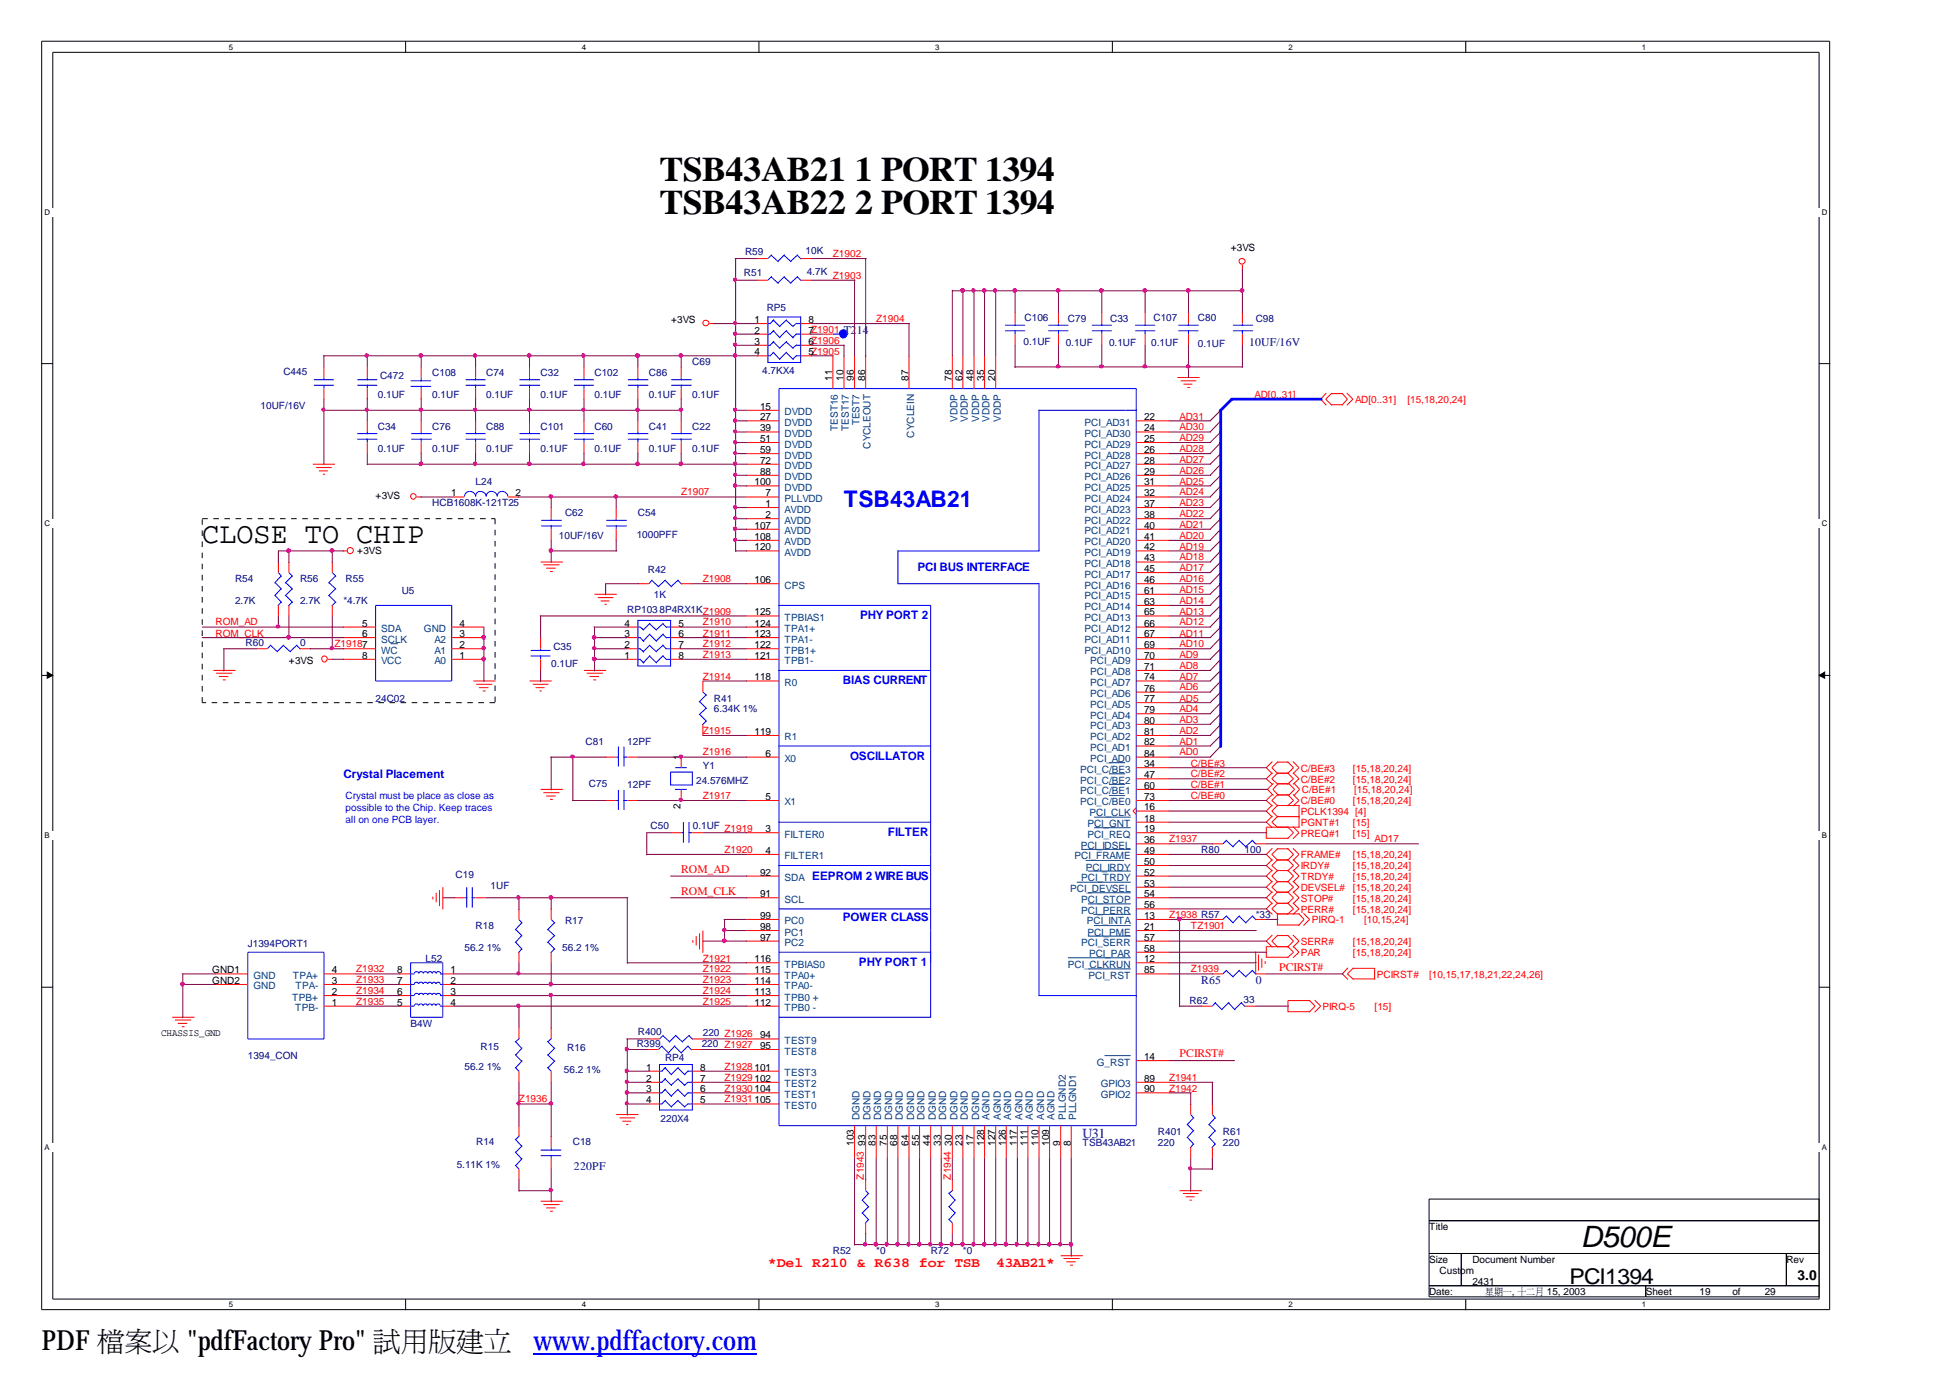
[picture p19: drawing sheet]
<svg xmlns="http://www.w3.org/2000/svg" width="297mm" height="210mm" viewBox="0 0 297 210" stroke-linecap="round" stroke-linejoin="round" font-family="sans-serif">
<defs><g id="words">
<g font-size="5.2">
<text x="100.5" y="27.6">TSB43AB21 1 PORT 1394</text>
<text x="100.5" y="32.6">TSB43AB22 2 PORT 1394</text>
</g>
<g font-size="4.5">
<text x="30.8" y="82.6">CLOSE TO CHIP</text>
<text x="240.9" y="190">D500E</text>
</g>
<g font-size="4.2">
<text x="6.3" y="205.7">PDF檔</text>
<text x="19" y="205.7">案FactoryPro&quot; 試立</text>
<text x="23.2" y="205.7">以</text>
<text x="28.5" y="205.7">&quot;pdf</text>
<text x="61" y="205.7">用</text>
<text x="65.3" y="205.7">版www.pdffactory.com</text>
<text x="69.5" y="205.7">建</text>
</g>
<text font-size="3.5" fill="#00f" x="128.6" y="77.2">TSB43AB21</text>
<text font-size="3.3" x="239.2" y="195.5">PCI1394</text>
<text font-size="2.1" fill="#000080" x="164.9" y="173.4">U31</text>
<g font-size="2.1" fill="#f00">
<text x="117" y="193.1">*Del R210 &amp; R638 for TSB</text>
<text x="151.8" y="193.1">43AB21*</text>
</g>
<text font-size="2.1" x="273.9" y="194.9">3.0</text>
<g font-size="1.8" fill="#000080">
<text x="128.6" y="50.8">T214</text>
<text x="190.3" y="52.8">10UF/16V</text>
<text x="183" y="149.9">R65</text>
<text x="191.3" y="149.9">0</text>
<text x="87.5" y="178.2">220PF</text>
</g>
<g font-size="1.8" fill="#00f">
<text x="139.8" y="87.1">PCI BUS INTERFACE</text>
<text x="131.1" y="94.2">PHY PORT 2</text>
<text x="128.4" y="104.2">BIAS CURRENT</text>
<text x="52.3" y="118.5">Crystal Placement</text>
<text x="129.5" y="115.8">OSCILLATOR</text>
<text x="135.3" y="127.3">FILTER</text>
<text x="123.8" y="134">EEPROM 2 WIRE BUS</text>
<text x="128.4" y="140.3">POWER CLASS</text>
<text x="130.9" y="147.1">PHY PORT 1</text>
</g>
<g font-size="1.8" fill="#f00">
<text x="103.8" y="136.3">ROM_CLK</text>
<text x="103.8" y="133">ROM_AD</text>
<text x="194.9" y="147.8">PCIRST#</text>
<text x="179.7" y="161.1">PCIRST#</text>
</g>
<g font-size="1.5" fill="#000080">
<text x="113.5" y="38.8">R59</text>
<text x="122.8" y="38.6">10K</text>
<text x="122.9" y="41.9">4.7K</text>
<text x="113.4" y="42.1">R51</text>
<text x="116.8" y="47.4">RP5</text>
<text x="156" y="52.5">0.1UF</text>
<text x="156.1" y="48.9">C106</text>
<text x="162.4" y="52.7">0.1UF</text>
<text x="162.7" y="49">C79</text>
<text x="169" y="52.7">0.1UF</text>
<text x="169.2" y="49">C33</text>
<text x="175.4" y="52.7">0.1UF</text>
<text x="175.8" y="48.9">C107</text>
<text x="182.5" y="48.9">C80</text>
<text x="182.5" y="52.8">0.1UF</text>
<text x="191.3" y="49">C98</text>
<text x="43.2" y="57.2">C445</text>
<text x="57.9" y="57.8">C472</text>
<text x="65.9" y="57.3">C108</text>
<text x="74.1" y="57.3">C74</text>
<text x="82.4" y="57.3">C32</text>
<text x="90.6" y="57.3">C102</text>
<text x="98.9" y="57.3">C86</text>
<text x="105.5" y="55.6">C69</text>
<text x="116.2" y="57">4.7KX4</text>
<text x="39.7" y="62.2">10UF/16V</text>
<text x="57.6" y="60.6">0.1UF</text>
<text x="57.6" y="65.5">C34</text>
<text x="65.9" y="65.5">C76</text>
<text x="65.9" y="60.6">0.1UF</text>
<text x="74.1" y="60.6">0.1UF</text>
<text x="74.1" y="65.5">C88</text>
<text x="82.4" y="65.5">C101</text>
<text x="82.4" y="60.6">0.1UF</text>
<text x="90.6" y="60.6">0.1UF</text>
<text x="90.6" y="65.5">C60</text>
<text x="98.9" y="60.6">0.1UF</text>
<text x="98.9" y="65.5">C41</text>
<text x="105.5" y="60.6">0.1UF</text>
<text x="105.5" y="65.5">C22</text>
<text x="57.6" y="68.8">0.1UF</text>
<text x="65.9" y="68.8">0.1UF</text>
<text x="74.1" y="68.8">0.1UF</text>
<text x="82.4" y="68.8">0.1UF</text>
<text x="90.6" y="68.8">0.1UF</text>
<text x="98.9" y="68.8">0.1UF</text>
<text x="105.5" y="68.8">0.1UF</text>
<text x="65.9" y="77.1">HCB1608K-121T25</text>
<text x="72.5" y="73.8">L24</text>
<text x="85.2" y="82.1">10UF/16V</text>
<text x="86.1" y="78.6">C62</text>
<text x="97" y="81.9">1000PFF</text>
<text x="97.2" y="78.6">C54</text>
<text x="35.8" y="88.7">R54</text>
<text x="45.7" y="88.7">R56</text>
<text x="52.7" y="88.7">R55</text>
<text x="98.7" y="87.3">R42</text>
<text x="35.8" y="92">2.7K</text>
<text x="45.7" y="92">2.7K</text>
<text x="52.3" y="92">*4.7K</text>
<text x="61.2" y="90.4">U5</text>
<text x="95.6" y="93.3">RP1038P4RX1KZ1909</text>
<text x="99.7" y="91.1">1K</text>
<text x="37.4" y="98.4">R60</text>
<text x="45.7" y="98.4">0</text>
<text x="84" y="101.5">0.1UF</text>
<text x="84.3" y="99.1">C35</text>
<text x="57.2" y="106.9">24C02</text>
<text x="108.8" y="106.9">R41</text>
<text x="89.2" y="113.6">C81</text>
<text x="95.6" y="113.5">12PF</text>
<text x="108.8" y="108.5">6.34K 1%</text>
<text x="89.7" y="119.9">C75</text>
<text x="106.1" y="119.4">24.576MHZ</text>
<text x="107.1" y="117.2">Y1</text>
<text x="95.6" y="120.1">12PF</text>
<text x="99.1" y="126.3">C50</text>
<text x="105.6" y="126.3">0.1UF Z1919</text>
<text x="183" y="130">R80</text>
<text x="189.7" y="130">100</text>
<text x="69.4" y="133.7">C19</text>
<text x="74.8" y="135.4">1UF</text>
<text x="72.5" y="141.5">R18</text>
<text x="86.1" y="140.8">R17</text>
<text x="191.3" y="139.9">*33</text>
<text x="37.8" y="144.3">J1394PORT1</text>
<text x="64.9" y="146.5">L52</text>
<text x="70.8" y="144.8">56.2 1%</text>
<text x="85.7" y="144.8">56.2 1%</text>
<text x="181.3" y="152.9">R62</text>
<text x="189.5" y="152.8">33</text>
<text x="37.8" y="161.3">1394_CON</text>
<text x="62.6" y="156.4">B4W</text>
<text x="73.2" y="159.9">R15</text>
<text x="86.4" y="160.1">R16</text>
<text x="97" y="159.5">R399</text>
<text x="97.2" y="157.7">R400</text>
<text x="101.3" y="161.6">RP4</text>
<text x="106.9" y="159.5">220 Z1927</text>
<text x="107.1" y="157.8">220 Z1926</text>
<text x="70.8" y="163">56.2 1%</text>
<text x="85.9" y="163.4">56.2 1%</text>
<text x="100.7" y="170.9">220X4</text>
<text x="176.4" y="172.9">R401</text>
<text x="186.4" y="172.9">R61</text>
<text x="69.6" y="178">5.11K 1%</text>
<text x="72.6" y="174.3">R14</text>
<text x="87.3" y="174.3">C18</text>
<text x="164.9" y="174.5">TSB43AB21</text>
<text x="176.4" y="174.5">220</text>
<text x="186.4" y="174.5">220</text>
<text x="126.9" y="191">R52</text>
<text x="133.5" y="191">*0</text>
<text x="141.8" y="191">R72</text>
<text x="146.7" y="191">*0</text>
</g>
<g font-size="1.5" fill="#f00">
<text x="126.9" y="39.1">Z1902</text>
<text x="126.9" y="42.4">Z1903</text>
<text x="133.5" y="49">Z1904</text>
<text x="179.7" y="63.9">AD31</text>
<text x="179.7" y="65.5">AD30</text>
<text x="191.2" y="60.6">AD[0..31]</text>
<text x="206.5" y="61.4">AD[0..31]</text>
<text x="214.5" y="61.4">[15,18,20,24]</text>
<text x="179.7" y="68.8">AD28</text>
<text x="179.7" y="67.2">AD29</text>
<text x="179.7" y="70.5">AD27</text>
<text x="103.8" y="75.5">Z1907</text>
<text x="179.7" y="73.8">AD25</text>
<text x="179.7" y="77.1">AD23</text>
<text x="179.7" y="72.2">AD26</text>
<text x="179.7" y="75.5">AD24</text>
<text x="179.7" y="80.4">AD21</text>
<text x="179.7" y="83.7">AD19</text>
<text x="179.7" y="82.1">AD20</text>
<text x="179.7" y="78.8">AD22</text>
<text x="107.1" y="88.7">Z1908</text>
<text x="179.7" y="88.7">AD16</text>
<text x="179.7" y="85.4">AD18</text>
<text x="179.7" y="87.1">AD17</text>
<text x="32.9" y="95.3">ROM_AD</text>
<text x="107.1" y="95.3">Z1910</text>
<text x="179.7" y="95.3">AD12</text>
<text x="179.7" y="92">AD14</text>
<text x="179.7" y="90.4">AD15</text>
<text x="179.7" y="93.7">AD13</text>
<text x="32.9" y="97">ROM_CLK</text>
<text x="51" y="98.6">Z19187</text>
<text x="107.1" y="100.3">Z1913</text>
<text x="107.1" y="97">Z1911</text>
<text x="107.1" y="98.6">Z1912</text>
<text x="179.7" y="100.3">AD9</text>
<text x="179.7" y="98.6">AD10</text>
<text x="179.7" y="101.9">AD8</text>
<text x="179.7" y="97">AD11</text>
<text x="107.1" y="103.6">Z1914</text>
<text x="179.7" y="106.9">AD5</text>
<text x="179.7" y="105.2">AD6</text>
<text x="179.7" y="103.6">AD7</text>
<text x="107.1" y="111.8">Z1915</text>
<text x="179.7" y="111.8">AD2</text>
<text x="179.7" y="108.5">AD4</text>
<text x="179.7" y="113.5">AD1</text>
<text x="179.7" y="110.2">AD3</text>
<text x="107.1" y="115.1">Z1916</text>
<text x="179.7" y="115.1">AD0</text>
<text x="181.4" y="116.8">C/BE#3</text>
<text x="181.4" y="118.4">C/BE#2</text>
<text x="198.2" y="119.2">C/BE#2</text>
<text x="198.2" y="117.5">C/BE#3</text>
<text x="206.2" y="119.2">[15,18,20,24]</text>
<text x="206.2" y="117.5">[15,18,20,24]</text>
<text x="107.1" y="121.7">Z1917</text>
<text x="181.4" y="121.7">C/BE#0</text>
<text x="181.4" y="120.1">C/BE#1</text>
<text x="198.2" y="124.1">PCLK1394 [4]</text>
<text x="198.2" y="125.8">PGNT#1</text>
<text x="198.2" y="122.5">C/BE#0</text>
<text x="198.4" y="120.8">C/BE#1</text>
<text x="206.2" y="125.8">[15]</text>
<text x="206.2" y="122.5">[15,18,20,24]</text>
<text x="206.3" y="120.8">[15,18,20,24]</text>
<text x="110.4" y="130">Z1920</text>
<text x="178.1" y="128.3">Z1937</text>
<text x="198.2" y="127.4">PREQ#1</text>
<text x="198.2" y="130.7">FRAME#</text>
<text x="206.2" y="130.7">[15,18,20,24]</text>
<text x="206.2" y="127.4">[15]</text>
<text x="209.5" y="128.3">AD17</text>
<text x="198.2" y="132.4">IRDY#</text>
<text x="198.2" y="135.7">DEVSEL#</text>
<text x="198.2" y="134">TRDY#</text>
<text x="198.2" y="137.3">STOP#</text>
<text x="206.2" y="132.4">[15,18,20,24]</text>
<text x="206.2" y="134">[15,18,20,24]</text>
<text x="206.2" y="137.3">[15,18,20,24]</text>
<text x="206.2" y="135.7">[15,18,20,24]</text>
<text x="178.1" y="139.9">Z1938 R57</text>
<text x="181.4" y="141.5">TZ1901</text>
<text x="198.2" y="139">PERR#</text>
<text x="198.2" y="143.9">SERR#</text>
<text x="199.9" y="140.6">PIRQ-1</text>
<text x="206.2" y="139">[15,18,20,24]</text>
<text x="206.2" y="143.9">[15,18,20,24]</text>
<text x="207.9" y="140.6">[10,15,24]</text>
<text x="54.3" y="148.1">Z1932</text>
<text x="54.3" y="149.8">Z1933</text>
<text x="107.1" y="146.5">Z1921</text>
<text x="107.1" y="148.1">Z1922</text>
<text x="107.1" y="149.8">Z1923</text>
<text x="181.4" y="148.1">Z1939</text>
<text x="198.2" y="145.6">PAR</text>
<text x="206.2" y="145.6">[15,18,20,24]</text>
<text x="209.8" y="148.9">PCIRST#</text>
<text x="217.8" y="148.9">[10,15,17,18,21,22,24,26]</text>
<text x="54.3" y="151.4">Z1934</text>
<text x="54.3" y="153.1">Z1935</text>
<text x="107.1" y="153.1">Z1925</text>
<text x="107.1" y="151.4">Z1924</text>
<text x="201.5" y="153.9">PIRQ-5</text>
<text x="209.5" y="153.9">[15]</text>
<text x="79.1" y="167.9">Z1936</text>
<text x="110.4" y="164.6">Z1929102</text>
<text x="110.4" y="163">Z1928101</text>
<text x="110.4" y="166.3">Z1930104</text>
<text x="110.4" y="167.9">Z1931105</text>
<text x="178.1" y="166.3">Z1942</text>
<text x="178.1" y="164.6">Z1941</text>
<text x="131.7" y="179.7" transform="rotate(-90 131.7 179.7)">Z1943</text>
<text x="144.9" y="179.7" transform="rotate(-90 144.9 179.7)">Z1944</text>
</g>
<g font-size="1.5">
<text x="187.5" y="38.3">+3VS</text>
<text x="102.3" y="49.2">+3VS</text>
<text x="115" y="49.2">1</text>
<text x="115" y="50.8">2</text>
<text x="115" y="52.5">3</text>
<text x="123.2" y="49.2">8</text>
<text x="123.2" y="50.8">7Z1901</text>
<text x="123.2" y="52.5">6Z1906</text>
<text x="115" y="54.1">4</text>
<text x="123.2" y="54.1">5Z1905</text>
<text x="126.8" y="58" transform="rotate(-90 126.8 58)">11</text>
<text x="128.5" y="58" transform="rotate(-90 128.5 58)">10</text>
<text x="130.1" y="58" transform="rotate(-90 130.1 58)">96</text>
<text x="131.8" y="58" transform="rotate(-90 131.8 58)">86</text>
<text x="138.4" y="58" transform="rotate(-90 138.4 58)">87</text>
<text x="145" y="58" transform="rotate(-90 145 58)">78</text>
<text x="146.6" y="58" transform="rotate(-90 146.6 58)">62</text>
<text x="148.3" y="58" transform="rotate(-90 148.3 58)">48</text>
<text x="149.9" y="58" transform="rotate(-90 149.9 58)">35</text>
<text x="151.6" y="58" transform="rotate(-90 151.6 58)">20</text>
<text x="115.8" y="62.4">15</text>
<text x="115.8" y="64">27</text>
<text x="115.8" y="65.7">39</text>
<text x="174.3" y="64">22</text>
<text x="174.3" y="65.7">24</text>
<text x="115.8" y="67.3">51</text>
<text x="115.8" y="69">59</text>
<text x="115.8" y="70.6">72</text>
<text x="174.3" y="67.3">25</text>
<text x="174.3" y="69">26</text>
<text x="174.3" y="70.6">28</text>
<text x="57.2" y="76">+3VS</text>
<text x="68.7" y="75.6">1</text>
<text x="78.6" y="75.6">2</text>
<text x="115" y="73.9">100</text>
<text x="115.8" y="72.3">88</text>
<text x="116.7" y="75.6">7</text>
<text x="116.7" y="77.2">1</text>
<text x="174.3" y="72.3">29</text>
<text x="174.3" y="73.9">31</text>
<text x="174.3" y="75.6">32</text>
<text x="174.3" y="77.2">37</text>
<text x="115" y="80.5">107</text>
<text x="115" y="82.2">108</text>
<text x="115" y="83.8">120</text>
<text x="116.7" y="78.9">2</text>
<text x="174.3" y="78.9">38</text>
<text x="174.3" y="80.5">40</text>
<text x="174.3" y="82.2">41</text>
<text x="174.3" y="83.8">42</text>
<text x="54.4" y="84.3">+3VS</text>
<text x="115" y="88.8">106</text>
<text x="174.3" y="85.5">43</text>
<text x="174.3" y="87.1">45</text>
<text x="174.3" y="88.8">46</text>
<text x="55.2" y="95.4">5</text>
<text x="70" y="95.4">4</text>
<text x="95.2" y="95.4">4</text>
<text x="103.4" y="95.4">5</text>
<text x="115" y="93.7">125</text>
<text x="115" y="95.4">124</text>
<text x="174.3" y="95.4">66</text>
<text x="174.3" y="93.7">65</text>
<text x="174.3" y="92.1">63</text>
<text x="174.3" y="90.4">61</text>
<text x="44" y="101.2">+3VS</text>
<text x="55.2" y="100.3">8</text>
<text x="55.2" y="97">6</text>
<text x="70" y="100.3">1</text>
<text x="70" y="98.7">2</text>
<text x="70" y="97">3</text>
<text x="95.2" y="100.3">1</text>
<text x="95.2" y="98.7">2</text>
<text x="95.2" y="97">3</text>
<text x="103.4" y="100.3">8</text>
<text x="103.4" y="98.7">7</text>
<text x="103.4" y="97">6</text>
<text x="115" y="97">123</text>
<text x="115" y="98.7">122</text>
<text x="115" y="100.3">121</text>
<text x="174.3" y="100.3">70</text>
<text x="174.3" y="98.7">69</text>
<text x="174.3" y="97">67</text>
<text x="115" y="103.6">118</text>
<text x="174.3" y="106.9">77</text>
<text x="174.3" y="105.3">76</text>
<text x="174.3" y="103.6">74</text>
<text x="174.3" y="102">71</text>
<text x="115" y="111.9">119</text>
<text x="174.3" y="113.6">82</text>
<text x="174.3" y="111.9">81</text>
<text x="174.3" y="110.3">80</text>
<text x="174.3" y="108.6">79</text>
<text x="103.7" y="115.8" transform="rotate(-90 103.7 115.8)">1</text>
<text x="116.7" y="115.2">6</text>
<text x="174.3" y="115.2">84</text>
<text x="174.3" y="116.9">34</text>
<text x="174.3" y="118.5">47</text>
<text x="103.7" y="123.3" transform="rotate(-90 103.7 123.3)">2</text>
<text x="116.7" y="121.8">5</text>
<text x="174.3" y="123.5">16</text>
<text x="174.3" y="125.2">18</text>
<text x="174.3" y="120.2">60</text>
<text x="174.3" y="121.8">73</text>
<text x="116.7" y="126.8">3</text>
<text x="116.7" y="130.1">4</text>
<text x="174.3" y="126.8">19</text>
<text x="174.3" y="128.5">36</text>
<text x="174.3" y="130.1">49</text>
<text x="174.3" y="131.8">50</text>
<text x="115.8" y="133.4">92</text>
<text x="115.8" y="136.7">91</text>
<text x="174.3" y="133.4">52</text>
<text x="174.3" y="135.1">53</text>
<text x="174.3" y="136.7">54</text>
<text x="115.8" y="140">99</text>
<text x="115.8" y="141.7">98</text>
<text x="115.8" y="143.3">97</text>
<text x="174.3" y="140">13</text>
<text x="174.3" y="141.7">21</text>
<text x="174.3" y="138.4">56</text>
<text x="174.3" y="143.3">57</text>
<text x="32.3" y="149.9">GND2</text>
<text x="32.3" y="148.3">GND1</text>
<text x="50.5" y="148.3">4</text>
<text x="50.5" y="149.9">3</text>
<text x="60.5" y="149.9">7</text>
<text x="60.5" y="148.3">8</text>
<text x="68.7" y="148.3">1</text>
<text x="68.7" y="149.9">2</text>
<text x="115" y="146.6">116</text>
<text x="115" y="148.3">115</text>
<text x="115" y="149.9">114</text>
<text x="174.3" y="145">58</text>
<text x="174.3" y="148.3">85</text>
<text x="174.3" y="146.6">12</text>
<text x="50.5" y="151.6">2</text>
<text x="50.5" y="153.2">1</text>
<text x="60.5" y="153.2">5</text>
<text x="60.5" y="151.6">6</text>
<text x="68.7" y="151.6">3</text>
<text x="68.7" y="153.2">4</text>
<text x="115" y="151.6">113</text>
<text x="115" y="153.2">112</text>
<text x="24.6" y="157.8">CHASSIS_GND</text>
<text x="115.8" y="158.2">94</text>
<text x="115.8" y="159.8">95</text>
<text x="174.3" y="161.5">14</text>
<text x="98.5" y="163.1">1</text>
<text x="98.5" y="164.8">2</text>
<text x="98.5" y="166.4">3</text>
<text x="106.7" y="163.1">8</text>
<text x="106.7" y="164.8">7</text>
<text x="106.7" y="166.4">6</text>
<text x="174.3" y="164.8">89</text>
<text x="174.3" y="166.4">90</text>
<text x="98.5" y="168.1">4</text>
<text x="106.7" y="168.1">5</text>
<text x="130.1" y="173.7" transform="rotate(-90 130.1 173.7)">03</text>
<text x="131.8" y="173.7" transform="rotate(-90 131.8 173.7)">3</text>
<text x="133.4" y="173.7" transform="rotate(-90 133.4 173.7)">3</text>
<text x="135.1" y="173.7" transform="rotate(-90 135.1 173.7)">5</text>
<text x="136.7" y="173.7" transform="rotate(-90 136.7 173.7)">8</text>
<text x="138.4" y="173.7" transform="rotate(-90 138.4 173.7)">4</text>
<text x="140" y="173.7" transform="rotate(-90 140 173.7)">5</text>
<text x="141.7" y="173.7" transform="rotate(-90 141.7 173.7)">4</text>
<text x="143.3" y="173.7" transform="rotate(-90 143.3 173.7)">3</text>
<text x="145" y="173.7" transform="rotate(-90 145 173.7)">0</text>
<text x="146.6" y="173.7" transform="rotate(-90 146.6 173.7)">3</text>
<text x="148.3" y="173.7" transform="rotate(-90 148.3 173.7)">7</text>
<text x="149.9" y="173.7" transform="rotate(-90 149.9 173.7)">28</text>
<text x="151.6" y="173.7" transform="rotate(-90 151.6 173.7)">27</text>
<text x="153.2" y="173.7" transform="rotate(-90 153.2 173.7)">26</text>
<text x="154.9" y="173.7" transform="rotate(-90 154.9 173.7)">17</text>
<text x="156.5" y="173.7" transform="rotate(-90 156.5 173.7)">11</text>
<text x="158.2" y="173.7" transform="rotate(-90 158.2 173.7)">10</text>
<text x="159.9" y="173.7" transform="rotate(-90 159.9 173.7)">09</text>
<text x="130.1" y="174.5" transform="rotate(-90 130.1 174.5)">1</text>
<text x="131.8" y="174.5" transform="rotate(-90 131.8 174.5)">9</text>
<text x="133.4" y="174.5" transform="rotate(-90 133.4 174.5)">8</text>
<text x="135.1" y="174.5" transform="rotate(-90 135.1 174.5)">7</text>
<text x="136.7" y="174.5" transform="rotate(-90 136.7 174.5)">6</text>
<text x="138.4" y="174.5" transform="rotate(-90 138.4 174.5)">6</text>
<text x="140" y="174.5" transform="rotate(-90 140 174.5)">5</text>
<text x="141.7" y="174.5" transform="rotate(-90 141.7 174.5)">4</text>
<text x="143.3" y="174.5" transform="rotate(-90 143.3 174.5)">3</text>
<text x="145" y="174.5" transform="rotate(-90 145 174.5)">3</text>
<text x="146.6" y="174.5" transform="rotate(-90 146.6 174.5)">2</text>
<text x="148.3" y="174.5" transform="rotate(-90 148.3 174.5)">1</text>
<text x="149.9" y="174.5" transform="rotate(-90 149.9 174.5)">1</text>
<text x="151.6" y="174.5" transform="rotate(-90 151.6 174.5)">1</text>
<text x="153.2" y="174.5" transform="rotate(-90 153.2 174.5)">1</text>
<text x="154.9" y="174.5" transform="rotate(-90 154.9 174.5)">1</text>
<text x="156.5" y="174.5" transform="rotate(-90 156.5 174.5)">1</text>
<text x="158.2" y="174.5" transform="rotate(-90 158.2 174.5)">1</text>
<text x="159.9" y="174.5" transform="rotate(-90 159.9 174.5)">1</text>
<text x="161.5" y="174.5" transform="rotate(-90 161.5 174.5)">9</text>
<text x="163.2" y="174.5" transform="rotate(-90 163.2 174.5)">8</text>
<text x="217.8" y="187.4">Title</text>
<text x="217.8" y="192.4">Size</text>
<text x="217.8" y="197.3">Date:</text>
<text x="219.4" y="194">Custom</text>
<text x="224.4" y="195.7">2431</text>
<text x="224.4" y="192.4">Document Number</text>
<text x="226.3" y="197.3">星十</text>
<text x="227.7" y="197.3">期二</text>
<text x="229" y="197.3">一月</text>
<text x="230.4" y="197.3">,</text>
<text x="235.7" y="197.3">15, 2003</text>
<text x="250.8" y="197.3">Sheet</text>
<text x="259" y="197.3">19</text>
<text x="264" y="197.3">of</text>
<text x="268.9" y="197.3">29</text>
<text x="272.2" y="192.4">Rev</text>
</g>
<g font-size="1.5" fill="#004080">
<text x="119.5" y="63.3">DVDD</text>
<text x="119.5" y="64.9">DVDD</text>
<text x="127.7" y="65.6" transform="rotate(-90 127.7 65.6)">TEST16</text>
<text x="129.4" y="65.6" transform="rotate(-90 129.4 65.6)">TEST17</text>
<text x="131" y="64.8" transform="rotate(-90 131 64.8)">TEST7</text>
<text x="145.9" y="64.3" transform="rotate(-90 145.9 64.3)">VDDP</text>
<text x="147.5" y="64.3" transform="rotate(-90 147.5 64.3)">VDDP</text>
<text x="149.2" y="64.3" transform="rotate(-90 149.2 64.3)">VDDP</text>
<text x="150.8" y="64.3" transform="rotate(-90 150.8 64.3)">VDDP</text>
<text x="152.5" y="64.3" transform="rotate(-90 152.5 64.3)">VDDP</text>
<text x="165.3" y="64.9">PCI_AD31</text>
<text x="119.5" y="66.6">DVDD</text>
<text x="119.5" y="68.2">DVDD</text>
<text x="119.5" y="69.9">DVDD</text>
<text x="119.5" y="71.5">DVDD</text>
<text x="132.7" y="68.3" transform="rotate(-90 132.7 68.3)">CYCLEOUT</text>
<text x="139.3" y="66.6" transform="rotate(-90 139.3 66.6)">CYCLEIN</text>
<text x="165.3" y="66.6">PCI_AD30</text>
<text x="165.3" y="68.2">PCI_AD29</text>
<text x="165.3" y="69.9">PCI_AD28</text>
<text x="165.3" y="71.5">PCI_AD27</text>
<text x="119.5" y="76.5">PLLVDD</text>
<text x="119.5" y="73.2">DVDD</text>
<text x="119.5" y="74.8">DVDD</text>
<text x="165.3" y="73.2">PCI_AD26</text>
<text x="165.3" y="74.8">PCI_AD25</text>
<text x="165.3" y="76.5">PCI_AD24</text>
<text x="119.5" y="78.1">AVDD</text>
<text x="119.5" y="79.8">AVDD</text>
<text x="119.5" y="81.4">AVDD</text>
<text x="119.5" y="83.1">AVDD</text>
<text x="165.3" y="78.1">PCI_AD23</text>
<text x="165.3" y="79.8">PCI_AD22</text>
<text x="165.3" y="81.4">PCI_AD21</text>
<text x="165.3" y="83.1">PCI_AD20</text>
<text x="119.5" y="89.7">CPS</text>
<text x="119.5" y="84.7">AVDD</text>
<text x="165.3" y="84.7">PCI_AD19</text>
<text x="165.3" y="86.4">PCI_AD18</text>
<text x="165.3" y="88">PCI_AD17</text>
<text x="165.3" y="89.7">PCI_AD16</text>
<text x="119.5" y="94.6">TPBIAS1</text>
<text x="165.3" y="94.6">PCI_AD13</text>
<text x="165.3" y="93">PCI_AD14</text>
<text x="165.3" y="91.3">PCI_AD15</text>
<text x="58.1" y="101.2">VCC</text>
<text x="58.1" y="99.6">WC</text>
<text x="58.1" y="97.9">SCLK</text>
<text x="58.1" y="96.3">SDA</text>
<text x="64.6" y="96.3">GND</text>
<text x="66.2" y="101.2">A0</text>
<text x="66.2" y="99.6">A1</text>
<text x="66.2" y="97.9">A2</text>
<text x="119.5" y="96.3">TPA1+</text>
<text x="119.5" y="97.9">TPA1-</text>
<text x="119.5" y="99.6">TPB1+</text>
<text x="119.5" y="101.2">TPB1-</text>
<text x="165.3" y="99.6">PCI_AD10</text>
<text x="165.3" y="97.9">PCI_AD11</text>
<text x="165.3" y="96.3">PCI_AD12</text>
<text x="166.1" y="101.2">PCI_AD9</text>
<text x="119.5" y="104.5">R0</text>
<text x="166.1" y="107.8">PCI_AD5</text>
<text x="166.1" y="106.2">PCI_AD6</text>
<text x="166.1" y="104.5">PCI_AD7</text>
<text x="166.1" y="102.9">PCI_AD8</text>
<text x="119.5" y="112.8">R1</text>
<text x="166.1" y="112.8">PCI_AD2</text>
<text x="166.1" y="111.1">PCI_AD3</text>
<text x="166.1" y="109.5">PCI_AD4</text>
<text x="119.5" y="116.1">X0</text>
<text x="164.6" y="117.7">PCI_C/BE3</text>
<text x="164.6" y="119.4">PCI_C/BE2</text>
<text x="166.1" y="116.1">PCI_AD0</text>
<text x="166.1" y="114.4">PCI_AD1</text>
<text x="119.5" y="122.7">X1</text>
<text x="164.6" y="121">PCI_C/BE1</text>
<text x="164.6" y="122.7">PCI_C/BE0</text>
<text x="165.7" y="126">PCI_GNT</text>
<text x="166" y="124.3">PCI_CLK</text>
<text x="119.5" y="127.6">FILTER0</text>
<text x="119.5" y="130.9">FILTER1</text>
<text x="163.7" y="130.9">PCI_FRAME</text>
<text x="164.7" y="129.3">PCI_IDSEL</text>
<text x="165.7" y="127.6">PCI_REQ</text>
<text x="119.5" y="134.2">SDA</text>
<text x="119.5" y="137.5">SCL</text>
<text x="163.1" y="135.9">PCI_DEVSEL</text>
<text x="164.8" y="134.2">PCI_TRDY</text>
<text x="164.8" y="137.5">PCI_STOP</text>
<text x="165.4" y="132.6">PCI_IRDY</text>
<text x="119.5" y="140.8">PC0</text>
<text x="119.5" y="142.5">PC1</text>
<text x="164.8" y="139.2">PCI_PERR</text>
<text x="165.6" y="140.8">PCI_INTA</text>
<text x="165.7" y="142.5">PCI_PME</text>
<text x="38.6" y="149.1">GND</text>
<text x="44.6" y="149.1">TPA+</text>
<text x="119.5" y="147.4">TPBIAS0</text>
<text x="119.5" y="149.1">TPA0+</text>
<text x="119.5" y="144.1">PC2</text>
<text x="162.7" y="147.4">PCI_CLKRUN</text>
<text x="164.8" y="144.1">PCI_SERR</text>
<text x="165.9" y="149.1">PCI_RST</text>
<text x="165.9" y="145.8">PCI_PAR</text>
<text x="38.6" y="150.7">GND</text>
<text x="44.5" y="152.4">TPB+</text>
<text x="45" y="154">TPB-</text>
<text x="45" y="150.7">TPA-</text>
<text x="119.5" y="150.7">TPA0-</text>
<text x="119.5" y="152.4">TPB0 +</text>
<text x="119.5" y="154">TPB0 -</text>
<text x="119.5" y="159">TEST9</text>
<text x="119.5" y="160.6">TEST8</text>
<text x="119.5" y="163.9">TEST3</text>
<text x="119.5" y="165.6">TEST2</text>
<text x="119.5" y="167.2">TEST1</text>
<text x="167.1" y="162.3">G_RST</text>
<text x="167.7" y="165.6">GPIO3</text>
<text x="167.7" y="167.2">GPIO2</text>
<text x="119.5" y="168.9">TEST0</text>
<text x="131" y="170.6" transform="rotate(-90 131 170.6)">DGND</text>
<text x="132.7" y="170.6" transform="rotate(-90 132.7 170.6)">DGND</text>
<text x="134.3" y="170.6" transform="rotate(-90 134.3 170.6)">DGND</text>
<text x="136" y="170.6" transform="rotate(-90 136 170.6)">DGND</text>
<text x="137.6" y="170.6" transform="rotate(-90 137.6 170.6)">DGND</text>
<text x="139.3" y="170.6" transform="rotate(-90 139.3 170.6)">DGND</text>
<text x="140.9" y="170.6" transform="rotate(-90 140.9 170.6)">DGND</text>
<text x="142.6" y="170.6" transform="rotate(-90 142.6 170.6)">DGND</text>
<text x="144.2" y="170.6" transform="rotate(-90 144.2 170.6)">DGND</text>
<text x="145.9" y="170.6" transform="rotate(-90 145.9 170.6)">DGND</text>
<text x="147.5" y="170.6" transform="rotate(-90 147.5 170.6)">DGND</text>
<text x="149.2" y="170.6" transform="rotate(-90 149.2 170.6)">DGND</text>
<text x="150.8" y="170.6" transform="rotate(-90 150.8 170.6)">AGND</text>
<text x="152.5" y="170.6" transform="rotate(-90 152.5 170.6)">AGND</text>
<text x="154.1" y="170.6" transform="rotate(-90 154.1 170.6)">AGND</text>
<text x="155.8" y="170.6" transform="rotate(-90 155.8 170.6)">AGND</text>
<text x="157.4" y="170.6" transform="rotate(-90 157.4 170.6)">AGND</text>
<text x="159.1" y="170.6" transform="rotate(-90 159.1 170.6)">AGND</text>
<text x="160.7" y="170.6" transform="rotate(-90 160.7 170.6)">AGND</text>
<text x="162.4" y="170.6" transform="rotate(-90 162.4 170.6)">PLLGND2</text>
<text x="164" y="170.6" transform="rotate(-90 164 170.6)">PLLGND1</text>
</g>
<g font-size="1.5" fill="#00f">
<text x="52.7" y="121.7">Crystal must be place as close as</text>
<text x="52.7" y="123.5">possible to the Chip. Keep traces</text>
<text x="52.7" y="125.4">all on one PCB layer.</text>
</g>
<g font-size="1.2">
<text x="34.9" y="7.5">5</text>
<text x="88.6" y="7.5">4</text>
<text x="142.5" y="7.5">3</text>
<text x="196.3" y="7.5">2</text>
<text x="250.2" y="7.5">1</text>
<text x="6.8" y="32.8">D</text>
<text x="277.6" y="32.8">D</text>
<text x="6.8" y="80.2">C</text>
<text x="277.6" y="80.2">C</text>
<text x="6.8" y="127.7">B</text>
<text x="277.6" y="127.7">B</text>
<text x="6.8" y="175.2">A</text>
<text x="277.6" y="175.2">A</text>
<text x="34.9" y="199.2">5</text>
<text x="88.6" y="199.2">4</text>
<text x="142.5" y="199.2">3</text>
<text x="196.3" y="199.2">2</text>
<text x="250.2" y="199.2">1</text>
</g>
</g></defs>
<path d="M6.3 6.3h272.5v193.2h-272.5zM8 8h269.2v189.9h-269.2z" fill="none" stroke="#000" stroke-width=".15"/>
<g fill="#fff">
<path d="M34.9 6.4h.7v1.4h-.7z"/>
<path d="M34.9 198h.7v1.4h-.7z"/>
</g>
<path d="M61.8 6.3v1.7M61.8 197.9v1.7" fill="none" stroke="#000" stroke-width=".15"/>
<g fill="#fff">
<path d="M88.6 6.4h.7v1.4h-.7z"/>
<path d="M88.6 198h.7v1.4h-.7z"/>
</g>
<path d="M115.7 6.3v1.7M115.7 197.9v1.7" fill="none" stroke="#000" stroke-width=".15"/>
<g fill="#fff">
<path d="M142.5 6.4h.7v1.4h-.7z"/>
<path d="M142.5 198h.7v1.4h-.7z"/>
</g>
<path d="M169.5 6.3v1.7M169.5 197.9v1.7" fill="none" stroke="#000" stroke-width=".15"/>
<g fill="#fff">
<path d="M196.3 6.4h.7v1.4h-.7z"/>
<path d="M196.3 198h.7v1.4h-.7z"/>
</g>
<path d="M223.4 6.3v1.7M223.4 197.9v1.7" fill="none" stroke="#000" stroke-width=".15"/>
<g fill="#fff">
<path d="M250.2 6.4h.7v1.4h-.7z"/>
<path d="M250.2 198h.7v1.4h-.7z"/>
<path d="M6.8 31.7h271.7v1.3h-271.7z"/>
<path d="M6.8 79.1h271.7v1.3h-271.7z"/>
</g>
<path d="M6.3 55.4h1.7M277.2 55.4h1.7" fill="none" stroke="#000" stroke-width=".15"/>
<path d="M6.8 126.6h271.6v1.3h-271.6z" fill="#fff"/>
<path d="M6.3 102.9h1.7M277.2 102.9h1.7" fill="none" stroke="#000" stroke-width=".15"/>
<g fill="#000" stroke="#000" stroke-width=".15">
<path d="M7.2 102.4l.8 .5-.8 .4z" fill-rule="evenodd"/>
<path d="M277.2 102.9l.8-.5v.9z" fill-rule="evenodd"/>
</g>
<path d="M6.8 174.1h271.6v1.3h-271.6z" fill="#fff"/>
<path d="M6.3 150.4h1.7M277.2 150.4h1.7M217.8 182.6h59.4v14.9h-59.4zM217.8 185.9h59.4M217.8 190.9h59.4M217.8 195.8h59.4M222.7 190.9v4.9M250.8 195.8v1.7M272.2 190.9v4.9" fill="none" stroke="#000" stroke-width=".15"/>
<path d="M30.8 79h44.6M75.4 79v28M30.8 107v-28M75.4 107h-44.6" fill="none" stroke="#000" stroke-width=".15" stroke-dasharray=".8" stroke-linecap="butt"/>
<g fill="none" stroke="#f00" stroke-width=".15">
<path d="M115.4 39.4h1.6M122 39.4h1.6M49.4 55.9v1.6M49.4 59.2v1.6M56 55.9v1.6M56 59.2v1.6M64.2 55.9v1.6M64.2 59.2v1.6M72.5 55.9v1.6M72.5 59.2v1.6M80.7 55.9v1.6M80.7 59.2v1.6"/>
<path d="M89 55.9v1.6M89 59.2v1.6M97.2 55.9v1.6M97.2 59.2v1.6M103.8 55.9v1.6M103.8 59.2v1.6M108.1 49.3h.8M115.4 49.3h1.6M115.4 50.9h1.6M115.4 52.6h1.6M115.4 54.2h1.6M115.4 42.7h1.6"/>
<path d="M122 49.3h1.6M122 50.9h1.6M122 52.6h1.6M122 54.2h1.6M122 42.7h1.6M125.3 50.9h1.6M126.9 54.2v5M128.6 54.2v5M130.2 54.2v5M131.9 54.2v5M138.5 54.2v5M145.1 54.2v5"/>
<path d="M146.7 54.2v5M148.4 54.2v5M150 54.2v5M151.7 54.2v5M154.7 47.6v1.7M154.7 50.9v1.7M161.3 47.6v1.7M161.3 50.9v1.7M167.9 47.6v1.7M167.9 50.9v1.7M174.5 47.6v1.7M174.5 50.9v1.7"/>
<path d="M179.4 57.5h3.4M179.9 58h2.4M180.3 58.5h1.4M180.9 59h.5M181.1 47.6v1.7M181.1 50.9v1.7M189.3 40.3v.8M189.3 47.6v1.7M189.3 50.9v1.7M202.1 59.9l-.8 .9 .8 .9M202.9 60h1.7M202.9 59.9l-.9 .9 .9 .9"/>
<path d="M204.5 59.9l.8 .9-.8 .9M205.2 59.9l1 .9-1 .9M47.7 70.7h3.4M48.2 71.2h2.3M48.6 71.7h1.4M49.2 72.2h.3M56 64.1v1.7M56 67.4v1.7M63.5 75.7h.8M64.2 64.1v1.7M64.2 67.4v1.7M69.2 75.7h1.6"/>
<path d="M72.5 64.1v1.7M72.5 67.4v1.7M77.4 75.7h1.7M80.7 64.1v1.7M80.7 67.4v1.7M84 77.3v1.7M89 64.1v1.7M89 67.4v1.7M93.9 77.3v1.7M97.2 64.1v1.7M97.2 67.4v1.7M103.8 64.1v1.7"/>
<path d="M103.8 67.4v1.7M113.7 75.7h5M113.7 70.7h5M113.7 64.1h5M113.7 65.8h5M113.7 67.4h5M113.7 69.1h5M113.7 72.4h5M113.7 74h5M113.7 77.3h5M113.7 79h5M113.7 62.5h5"/>
<path d="M173.1 75.7h5M173.1 70.7h5M173.1 64.1h5M173.1 65.8h5M173.1 67.4h5M173.1 69.1h5M173.1 72.4h5M173.1 74h5M173.1 77.3h5M173.1 79h5M202.9 61.7h1.7M39.1 98.8h1.6"/>
<path d="M42.4 85.6v1.6M42.4 92.2v1.6M44 85.6v1.6M44 92.2v1.6M45.7 98.8h1.6M50.6 85.6v1.6M50.6 92.2v1.6M52.2 83.9h.7M52.3 98.8h4.9M52.3 97.1h4.9M52.3 95.5h4.9M68.8 98.8h4.9"/>
<path d="M68.8 97.1h4.9M68.8 95.5h4.9M82.4 85.6h3.4M82.4 97.1v1.7M82.8 86h2.5M83.2 86.5h1.5M83.8 87.1h.4M84 80.6v1.7M90.6 90.5h3.4M91.1 91h2.4M91.5 91.5h1.4M92.1 92h.4"/>
<path d="M93.9 80.6v1.7M95.6 98.8h1.6M95.6 97.1h1.6M95.6 95.5h1.6M97.2 88.9h1.7M102.2 98.8h1.6M102.2 97.1h1.6M102.2 95.5h1.6M103.8 88.9h1.7M113.7 83.9h5M113.7 98.8h5M113.7 97.1h5"/>
<path d="M113.7 95.5h5M113.7 88.9h5M113.7 80.6h5M113.7 82.3h5M113.7 93.8h5M173.1 83.9h5M173.1 90.5h5M173.1 85.6h5M173.1 98.8h5M173.1 97.1h5M173.1 95.5h5M173.1 88.9h5"/>
<path d="M173.1 80.6h5M173.1 82.3h5M173.1 87.2h5M173.1 93.8h5M173.1 92.2h5M32.5 102.1h3.4M32.9 102.5h2.5M33.4 103.1h1.4M34 103.6h.4M50 100.4h.7M52.3 100.4h4.9M68.8 100.4h4.9"/>
<path d="M72.1 103.7h3.4M72.6 104.2h2.4M73 104.7h1.4M73.6 105.3h.4M80.7 103.7h3.4M81.2 104.2h2.4M81.6 104.7h1.4M82.2 105.3h.3M82.4 100.4v1.7M89 102.1h3.4M89.4 102.5h2.5M89.8 103.1h1.5"/>
<path d="M90.4 103.6h.4M92.3 115.3h1.6M95.6 100.4h1.6M95.6 115.3h1.6M102.2 100.4h1.6M103.8 115.3v1.6M107.1 103.7v1.7M107.1 110.3v1.7M113.7 100.4h5M113.7 103.7h5M113.7 115.3h5M113.7 112h5"/>
<path d="M173.1 100.4h5M173.1 103.7h5M173.1 102.1h5M173.1 115.3h5M173.1 113.6h5M173.1 112h5M173.1 110.3h5M173.1 108.7h5M173.1 107h5M173.1 105.4h5M173.1 116.9h5M173.1 118.6h5"/>
<path d="M193.9 117.7l-.9 .9 .9 .9M193.9 116l-.9 .9 .9 1M194.1 119.3l-1 .9 1 1M194.6 119.4h1.9M194.6 117.8h1.7M194.6 116.1h1.7M194.7 117.7l-.9 .9 .9 .9M194.7 116l-.9 .9 .9 1M194.8 119.3l-.8 .9 .8 1M196.2 117.7l.9 .9-.9 .9M196.2 116l.9 .9-.9 1M196.3 119.3l1 .9-1 1"/>
<path d="M197 117.7l1 .9-1 .9M197 116l1 .9-1 1M197.2 119.3l.8 .9-.8 1M66 136.6v.4M66.5 136v1.4M67 135.6v2.4M67.5 135.1v3.4M69.2 136.8h1.6M72.5 136.8h1.6M79.1 138.4v1.7M82.4 120.2h3.4M82.8 120.7h2.5"/>
<path d="M83.2 121.3h1.5M83.8 121.8h.4M84 138.4v1.7M92.3 121.9h1.6M95.6 121.9h1.6M102.2 126.8h1.6M103.8 120.2v1.7M105.5 126.8h1.6M113.7 126.8h5M113.7 121.9h5M113.7 136.8h5M113.7 130.1h5"/>
<path d="M113.7 133.4h5M173.1 120.2h5M173.1 126.8h5M173.1 121.9h5M173.1 136.8h5M173.1 128.5h5M173.1 123l-.5 .5 .5 .6M173.1 123.5h5M173.1 125.2h5M173.1 130.1h5M173.1 131.8h5M173.1 133.4h5"/>
<path d="M173.1 135.1h5M173.1 138.4h5M184.7 128.5h1.7M191.3 128.5h1.7M193 127.7h3.3M193.9 122.6l-.9 .9 .9 1M193.9 124.3l-.9 .9 .9 .9M193.9 130.9l-.9 .9 .9 .9M193.9 137.5l-.9 .9 .9 .9M193.9 132.5l-.9 .9 .9 1M193.9 134.2l-.9 .9 .9 .9M193.9 129.2l-.9 .9 .9 1"/>
<path d="M193.9 121l-.9 .9 .9 .9M193.9 135.8l-.9 1 .9 .9M194.6 122.7h3.4M194.6 124.4h3.4M194.6 131h1.7M194.6 132.6h1.7M194.6 121.1h1.9M194.6 137.6h1.7M194.6 134.3h1.7M194.6 135.9h1.7M194.6 129.3h1.7M194.7 122.6l-.9 .9 .9 1"/>
<path d="M194.7 124.3l-.9 .9 .9 .9M194.7 129.2l-.9 .9 .9 1M194.7 130.9l-.9 .9 .9 .9M194.7 137.5l-.9 .9 .9 .9M194.7 134.2l-.9 .9 .9 .9M194.7 132.5l-.9 .9 .9 1M194.7 135.8l-.9 1 .9 .9M194.7 121l-.9 .9 .9 .9M196.2 125.9l.9 .9-.9 1M196.2 130.9l.9 .9-.9 .9M196.2 137.5l.9 .9-.9 .9M196.2 134.2l.9 .9-.9 .9"/>
<path d="M196.2 132.5l.9 .9-.9 1M196.2 129.2l.9 .9-.9 1M196.2 135.8l.9 1-.9 .9M196.2 121l.9 .9-.9 .9M197 125.9l1 .9-1 1M197 130.9l1 .9-1 .9M197 137.5l1 .9-1 .9M197 129.2l1 .9-1 1M197 134.2l1 .9-1 .9M197 132.5l1 .9-1 1M197 121l1 .9-1 .9M197 135.8l1 1-1 .9"/>
<path d="M197.9 139.1l.8 1-.8 .9M198 122.7v3.4M198 126h-5v1.8M198 139.2h-3.4v1.8M198.6 139.1l1 1-1 .9M26.2 155h3.4M26.7 155.4h2.4M27.1 155.9h1.4M27.7 156.4h.4M32.9 148.4h4.9M32.9 150h4.9M49.4 148.4h4.9"/>
<path d="M49.4 150h4.9M49.4 151.7h4.9M49.4 153.3h4.9M60.9 148.4h1.7M60.9 150h1.7M60.9 151.7h1.7M60.9 153.3h1.7M67.5 148.4h1.7M67.5 150h1.7M67.5 151.7h1.7M67.5 153.3h1.7M79.1 145v1.7"/>
<path d="M79.1 156.6v1.7M84 145v1.7M84 156.6v1.7M98.7 159.9h1.6M98.9 158.3h1.6M105.3 159.9h1.6M105.5 158.3h1.6M105.6 143.2v.4M106.1 142.6v1.4M106.6 142.2v2.4M107.1 141.7v3.4M113.7 148.4h5"/>
<path d="M113.7 150h5M113.7 151.7h5M113.7 153.3h5M113.7 140.1h5M113.7 158.3h5M113.7 159.9h5M113.7 141.7h5M113.7 143.4h5M113.7 146.7h5M173.1 148.4h5M173.1 140.1h5M173.1 141.7h5"/>
<path d="M173.1 145h5M173.1 143.4h5M173.1 146.7h5M183 153.3h1.7M184.7 148.4h1.7M184.7 140.1h1.7M189.7 153.3h1.6M191.3 145v3.4h1.7M191.3 140.1h1.7M191.8 145.4v2.4M192.3 146v1.4M192.8 146.4v.4"/>
<path d="M193 145.8h3.3M193.9 142.4l-.9 1 .9 .9M194.6 142.5h1.7M194.6 140.9h3.4M194.7 142.4l-.9 1 .9 .9M196.2 144.1l.9 .9-.9 .9M196.2 142.4l.9 1-.9 .9M196.3 154.1h3.3M196.3 144.2h-3.3v1.7M197 144.1l1 .9-1 .9M197 142.4l1 1-1 .9M199.5 152.3l.9 1-.9 .9"/>
<path d="M199.6 152.4h-3.3v1.8M200.3 152.3l1 1-1 .9M205.4 147.4l-.8 1 .8 .8M206.2 147.5h3.3M206.2 149.1h3.3M206.2 147.4l-.9 1 .9 .8M209.5 147.5v1.7M79.1 163.2v1.7M79.1 171.5v1.6M79.1 178.1v1.6M84 163.2v1.7M84 173.1v1.7"/>
<path d="M84 176.4v1.7M93.9 169.8h3.4M94.4 170.3h2.4M94.8 170.8h1.4M95.4 171.3h.4M98.9 163.2h1.6M98.9 164.9h1.6M98.9 166.5h1.6M98.9 168.2h1.6M105.5 163.2h1.6M105.5 164.9h1.6M105.5 166.5h1.6"/>
<path d="M105.5 168.2h1.6M113.7 163.2h5M113.7 164.9h5M113.7 166.5h5M113.7 168.2h5M130.2 171.5v4.9M131.9 171.5v4.9M131.9 179.7v1.7M133.5 171.5v4.9M135.2 171.5v4.9M136.8 171.5v4.9M138.5 171.5v4.9"/>
<path d="M140.1 171.5v4.9M141.8 171.5v4.9M143.4 171.5v4.9M145.1 171.5v4.9M145.1 179.7v1.7M146.7 171.5v4.9M148.4 171.5v4.9M150 171.5v4.9M151.7 171.5v4.9M153.3 171.5v4.9M155 171.5v4.9M156.6 171.5v4.9"/>
<path d="M158.3 171.5v4.9M159.9 171.5v4.9M161.6 171.5v4.9M163.2 171.5v4.9M173.1 164.9h5M173.1 166.5h5M173.1 161.6h5M181.4 168.2v1.6M181.4 174.8v1.6M184.7 168.2v1.6M184.7 174.8v1.6M82.4 183h3.4"/>
<path d="M82.8 183.5h2.5M83.2 184h1.5M83.8 184.5h.4M131.9 186.3v1.7M145.1 186.3v1.7M161.6 191.3h3.4M162.1 191.7h2.4M162.5 192.2h1.4M163.1 192.7h.4M179.7 181.4h3.4M180.3 181.8h2.3M180.7 182.3h1.3"/>
<path d="M181.3 182.8h.3"/>
<circle cx="189.3" cy="39.8" r=".45"/>
<circle cx="107.6" cy="49.2" r=".45"/>
<circle cx="63" cy="75.6" r=".42"/>
<circle cx="53.4" cy="83.9" r=".48"/>
<circle cx="49.4" cy="100.4" r=".45"/>
</g>
<g fill="none" stroke="#00f" stroke-width=".15">
<path d="M117.5 38.9l1.1 1M117.6 38.8l-.6 .6M119.5 38.9l1.1 1M119.5 38.8l-1 1M121.5 38.9l.6 .6M121.6 38.8l-1.1 1M47.8 58.7h3.1M47.8 57.8h3.1M49.4 57.5v.4M49.4 58.6v.6M54.4 58.7h3.1M54.4 57.8h3.1"/>
<path d="M56 57.5v.4M56 58.6v.6M62.6 58h3.1M62.6 58.9h3.1M64.2 57.5v.6M64.2 58.8v.4M71 58.7h3M71 57.8h3M72.5 57.5v.4M72.5 58.6v.6M79.2 58.7h3.1M79.2 57.8h3.1"/>
<path d="M80.7 57.5v.4M80.7 58.6v.6M87.5 58.7h3M87.5 57.8h3M89 57.5v.4M89 58.6v.6M95.7 58.7h3.1M95.7 57.8h3.1M97.2 57.5v.4M97.2 58.6v.6M102.3 58.7h3.1M102.3 57.8h3.1"/>
<path d="M103.8 57.5v.4M103.8 58.6v.6M116.9 48.3h5.1M117 50.9h.4M117 49.3h.4M117 52.6h.4M117 54.2h.4M117 48.3v7M117 55.2h5.1M117.5 42.2l1.1 1M117.6 42.1l-.6 .6M117.9 48.8l1 1"/>
<path d="M117.9 50.4l1 1.1M117.9 52.1l1 1M117.9 53.7l1 1.1M117.9 48.7l-.6 .6M117.9 50.3l-.6 .6M117.9 52l-.6 .6M117.9 53.6l-.6 .6M118.7 59.2h54.4v112.3h-54.4zM119.5 42.2l1.1 1M119.5 42.1l-1 1M119.8 48.8l1.1 1M119.8 50.4l1.1 1.1"/>
<path d="M119.8 52.1l1.1 1M119.8 53.7l1.1 1.1M119.9 48.7l-1.1 1M119.9 50.3l-1.1 1.1M119.9 52l-1.1 1M119.9 53.6l-1.1 1.1M121.2 50.9h.8M121.3 49.3h.8M121.3 52.6h.8M121.3 54.2h.8M121.3 50.9l-.6 .6M121.4 54.1l-.6 .6"/>
<path d="M121.4 49.2l-.6 .5M121.4 52.5l-.6 .5M121.5 42.2l.6 .6M121.6 42.1l-1.1 1M122 48.2v7M126.9 50.9h1.1M153.2 50.4h3M153.2 49.5h3M154.7 49.3v.3M154.7 50.3v.6M159.8 50.4h3M159.8 49.5h3"/>
<path d="M161.3 49.3v.3M161.3 50.3v.6M166.4 50.4h3M166.4 49.5h3M167.9 49.3v.3M167.9 50.3v.6M173 50.4h3M173 49.5h3M174.5 49.3v.3M174.5 50.3v.6M179.6 50.4h3M179.6 49.5h3"/>
<path d="M181.1 49.3v.3M181.1 50.3v.6M187.9 50.4h3M187.9 49.5h3M189.3 49.3v.3M189.3 50.3v.6M54.4 66.9h3.1M54.4 66.1h3.1M56 65.8v.3M56 66.8v.6M62.7 66.9h3.1M62.7 66.1h3.1"/>
<path d="M64.2 65.8v.3M64.2 66.8v.6M70.8 75.6a.85 .85 0 0 1 .8-.7 .85 .85 0 0 1 .9 .7 .81 .81 0 0 1 .8-.7 .81 .81 0 0 1 .8 .7 .85 .85 0 0 1 .8-.7 .85 .85 0 0 1 .9 .7 .81 .81 0 0 1 .8-.7 .81 .81 0 0 1 .8 .7M71 66.9h3M71 66.1h3M72.5 65.8v.3M72.5 66.8v.6M79.2 66.9h3.1M79.2 66.1h3.1M80.7 65.8v.3M80.7 66.8v.6M82.5 79.3h3.1"/>
<path d="M84 79v.3M87.5 66.9h3M87.5 66.1h3M89 65.8v.3M89 66.8v.6M92.4 79.3h3.1M93.9 79v.3M95.7 66.9h3.1M95.7 66.1h3.1M97.2 65.8v.3M97.2 66.8v.6M102.3 66.9h3.1"/>
<path d="M102.3 66.1h3.1M103.8 65.8v.3M103.8 66.8v.6M158.2 62.5h15M158.3 62.4v21.5M41.2 98.3l1.1 1M41.3 98.2l-.6 .6M41.9 88.7l1 1.1M41.9 90.7l1 1.1M42.4 87.2l.5 .6M42.8 87.7l-1 1.1M42.8 89.7l-1 1.1"/>
<path d="M42.8 91.7l-.5 .6M43.2 98.3l1.1 1M43.3 98.2l-1.1 1M43.5 88.7l1.1 1.1M43.5 90.7l1.1 1.1M44 87.2l.6 .6M44.5 87.7l-1.1 1.1M44.5 89.7l-1.1 1.1M44.5 91.7l-.6 .6M45.2 98.3l.6 .6M45.3 98.2l-1.1 1M50.1 88.7l1.1 1.1"/>
<path d="M50.1 90.7l1.1 1.1M50.6 87.2l.6 .6M51.1 87.7l-1.1 1.1M51.1 89.7l-1.1 1.1M51.1 91.7l-.6 .6M57.2 92.2h11.6v11.5h-11.6zM80.9 99.9h3M80.9 99.1h3M82.4 98.8v.4M82.4 99.8v.6M82.5 80.1h3.1M84 80v.6"/>
<path d="M92.4 80.1h3.1M93.9 80v.6M97.2 98.8h.4M97.2 97.1h.4M97.2 95.5h.4M97.2 94.4v7M97.2 94.5h5.1M97.5 98.8l.6 .5-.2-.2M97.5 97.1l.6 .6M97.5 95.5l.5 .4M97.9 95.8l.2 .2M99 99.9l1.1 1.1"/>
<path d="M99 98.3l1.1 1M99 96.6l1.1 1.1M99 95l1.1 1M99.1 99.8l-1.1 1.1M99.1 98.2l-1.1 1M99.1 96.5l-1.1 1.1M99.1 94.9l-1.1 1M99.3 88.4l1.1 1M99.4 88.3l-.5 .6M100.9 98.2l.6 .6M101 95l.6 .6M101 99.9l.6 .6"/>
<path d="M101 96.6l.6 .6M101.1 99.8l-1.1 1.1M101.1 98.2l-1.1 1M101.1 96.5l-1.1 1.1M101.1 94.9l-1.1 1M101.3 88.4l1.1 1M101.4 98.8h.8M101.4 88.3l-1.1 1M101.5 97.1h.8M101.5 95.5h.8M102.2 94.5v7M103.3 88.4l.6 .6"/>
<path d="M103.4 88.3l-1.1 1M118.6 92.2h23.2v54.5M136.7 88.9h21.6M136.8 83.8v5.1M136.8 83.9h21.6M158.3 88.8v62.9M93.9 115.3h.4M94.2 113.7v3.1M95 115.3h.6M95.1 113.7v3.1M97.1 101.4h5.1M97.2 100.4h.4"/>
<path d="M97.5 100.4l.6 .6M101.5 100.4h.8M102.1 117.6h3.4M102.2 117.6v2M102.2 119.6h3.4M102.9 116.9h1.7M105.5 117.5v2.1M106.6 106.9l1.1 1.1M106.6 108.8l1.1 1.1M107.1 105.4l.6 .5M107.6 105.8l-1.1 1.1M107.6 107.9l-1.1 1"/>
<path d="M107.6 109.8l-.6 .6M118.6 113.6h23.2M118.6 102.1h23.2M70.8 136.8h.4M71.1 135.1v3.2M71.9 136.8h.6M72 135.1v3.2M93.9 121.9h.4M94.2 120.3v3.1M95 121.9h.6M95.1 120.3v3.1M102.9 120.2h1.7"/>
<path d="M103.8 126.8h.4M104.1 125.2v3.2M104.9 126.8h.6M105 125.2v3.2M118.6 131.8h23.2M118.6 125.2h23.2M118.7 138.4h23.1M186.9 139.5l1.1 1.1M186.9 128l1.1 1M186.9 139.5l-.5 .6M186.9 127.9l-.5 .6M188.8 139.5l1.1 1.1"/>
<path d="M188.8 128l1.1 1M188.9 139.5l-1 1.1M188.9 127.9l-1 1.1M190.8 139.5l.6 .6M190.8 128l.6 .6M190.9 139.5l-1.1 1.1M190.9 127.9l-1.1 1.1M37.8 145h11.6v13.3h-11.6zM62.5 148.4h.7M62.5 150h.7M62.5 151.7h.7M62.5 153.3h.7"/>
<path d="M62.6 146.7h4.9v8.3h-4.9zM63.2 148.3l.1-.3a.37 .37 0 0 1 .5 .3l.2-.3a.37 .37 0 0 1 .5 .3l.2-.3a.37 .37 0 0 1 .5 .3l.1-.3a.37 .37 0 0 1 .6 .3v-.2a.33 .33 0 0 1 .3-.1 .33 .33 0 0 1 .3 .3l.1-.3a.37 .37 0 0 1 .5 .3M63.2 149.9v-.2a.37 .37 0 0 1 .5 0l.1 .2M63.2 151.6l.1-.3a.37 .37 0 0 1 .5 .3l.2-.3a.37 .37 0 0 1 .5 .3l.2-.3a.37 .37 0 0 1 .5 .3l.1-.3a.37 .37 0 0 1 .6 .3v-.2a.33 .33 0 0 1 .3-.1 .33 .33 0 0 1 .3 .3l.1-.3a.37 .37 0 0 1 .5 .3M63.2 153.2v-.2a.37 .37 0 0 1 .5 0l.1 .2M63.8 149.9l.1-.2a.37 .37 0 0 1 .5 0v.2M63.8 153.2l.1-.2a.37 .37 0 0 1 .5 0v.2M64.5 149.9v-.2a.37 .37 0 0 1 .6 0v.2M64.5 153.2v-.2a.37 .37 0 0 1 .6 0v.2M65.2 149.9v-.2a.37 .37 0 0 1 .6 0v.2M65.2 153.2v-.2a.37 .37 0 0 1 .6 0v.2M65.9 149.9a.25 .25 0 0 1 .2-.3 .25 .25 0 0 1 .3 .3"/>
<path d="M65.9 153.2a.25 .25 0 0 1 .2-.3 .25 .25 0 0 1 .3 .3M66.5 149.9v-.2a.37 .37 0 0 1 .5 0l.1 .2M66.5 153.2v-.2a.37 .37 0 0 1 .5 0l.1 .2M67.1 148.4h.4M67.1 150h.4M67.1 151.7h.4M67.1 153.3h.4M78.5 158.6l1 1.1M78.6 141.6l1 1M78.6 143.5l1 1.1M79.1 140.1l.5 .5M79.2 158.2l-.6 .5"/>
<path d="M79.5 140.6l-1 1.1M79.5 142.5l-1 1.1M79.5 144.5l-.5 .6M79.6 159.6l-1 1.1M83.4 158.6l1.1 1.1M83.5 141.6l1.1 1M83.5 143.5l1.1 1.1M84 140.1l.6 .5M84.1 158.2l-.6 .5M84.5 140.6l-1.1 1.1M84.5 142.5l-1.1 1.1M84.5 144.5l-.6 .6"/>
<path d="M84.6 159.6l-1.1 1.1M100.8 159.4l1.1 1.1M100.9 159.3l-.6 .6M101 157.7l1.1 1.1M101.1 157.7l-.6 .6M102.8 159.4l1.1 1.1M102.9 159.3l-1 1.1M103 157.7l1.1 1.1M103 157.7l-1 1M104.8 159.4l.6 .5M104.9 159.3l-1.1 1.1M105 157.7l.6 .6"/>
<path d="M105.1 157.7l-1.1 1M118.7 145h23.1v10h-23.1M158.2 151.7h14.9M185.2 152.8l1.1 1.1M185.3 152.7l-.6 .6M186.9 147.8l1.1 1.1M186.9 147.8l-.5 .6M187.2 152.8l1 1.1M187.3 152.7l-1.1 1.1M188.8 147.8l1.1 1.1M188.9 147.8l-1 1M189.1 152.8l.6 .5"/>
<path d="M189.2 152.7l-1.1 1.1M190.8 147.8l.6 .6M190.9 147.8l-1.1 1M78.5 177.5l.6 .6M78.5 175.4l1 1.1M78.5 173.5l1 1.1M78.5 162.6l.6 .6M78.5 160.6l1 1M79.2 173l-.6 .6M79.6 176.5l-1 1.1M79.6 174.5l-1 1M79.6 161.6l-1 1.1"/>
<path d="M82.4 175.2h3.1M82.4 176h3.1M83.4 162.6l.6 .6M83.4 160.6l1.1 1M84 174.8v.5M84 176v.4M84.6 161.6l-1.1 1.1M100.4 162.2h5.1M100.5 163.2h.4M100.5 164.9h.4M100.5 166.5h.4M100.5 168.2h.4"/>
<path d="M100.5 162.2v7M100.5 169.1h5.1M101.3 162.7l1.1 1.1M101.3 164.4l1.1 1M101.3 166l1.1 1.1M101.3 167.7l1.1 1M101.4 162.6l-.6 .6M101.4 164.3l-.6 .6M101.4 165.9l-.6 .6M101.4 167.6l-.6 .6M103.3 162.7l1.1 1.1M103.3 164.4l1.1 1"/>
<path d="M103.3 166l1.1 1.1M103.3 167.7l1.1 1M103.4 162.6l-1.1 1.1M103.4 164.3l-1.1 1M103.4 165.9l-1.1 1.1M103.4 167.6l-1.1 1M104.7 164.9h.8M104.8 163.2h.8M104.8 166.5h.8M104.8 168.2h.8M104.8 164.9l-.6 .5M104.9 168.1l-.6 .5"/>
<path d="M104.9 163.1l-.6 .6M104.9 166.4l-.6 .6M105.5 162.1v7M180.9 171.3l1 1M180.9 173.2l1 1.1M181.4 169.8l.5 .6M181.9 170.3l-1.1 1.1M181.9 172.2l-1.1 1.1M181.9 174.3l-.5 .6M184.2 171.3l1.1 1M184.2 173.2l1.1 1.1M184.7 169.8l.6 .6"/>
<path d="M185.2 170.3l-1.1 1.1M185.2 172.2l-1.1 1.1M185.2 174.3l-.5 .6M131.4 182.8l1 1.1M131.4 184.8l1 1.1M131.9 181.4l.5 .5M132.3 181.8l-1 1.1M132.3 183.8l-1 1M132.3 185.8l-.5 .6M144.5 185.7l.6 .6M144.5 183.7l1 1.1M144.5 181.7l1 1.1"/>
<path d="M145.2 181.3l-.6 .5M145.6 184.7l-1 1.1M145.6 182.7l-1 1.1"/>
</g>
<circle cx="128.5" cy="50.8" r=".61" fill="#00f" stroke="#00f" stroke-width=".15"/>
<g fill="none" stroke="#004080" stroke-width=".15">
<path d="M59.5 98.1h1.1M169 116.2h2.4M169 117.9h2.4M169 119.5h2.4M164.1 134.4h8.2M164.8 129.4h7.5M165.4 131.1h5.9M165.8 132.7h6.5M165.8 136h6.5M165.8 137.7h6.5M166.6 139.3h5.7M166.7 124.5h5.6"/>
<path d="M166.7 126.1h5.6M169 121.2h2.4M162.7 145.9h9.6M165.8 142.6h6.5M165.9 147.6h6.4M166.7 141h5.6M168.3 160.8h4"/>
</g>
<g fill="none" stroke="#800040" stroke-width=".15">
<path d="M112 39.4h3.4M112.1 39.4v44.6M123.6 39.4h8.4M131.9 39.4v14.9M49.3 54.2h66.2M49.4 54.1v1.8M56 54.1v1.8M64.2 54.1v1.8M72.5 54.1v1.8M80.7 54.1v1.8M89 54.1v1.8M97.2 54.1v1.8"/>
<path d="M103.8 54.2v1.8M108.7 49.3h6.7M112 42.7h3.4M112 52.6h3.4M112.1 50.9h3.4M123.5 50.9h1.8M123.6 54.2h3.4M123.6 42.7h6.7M123.6 52.6h5.1M123.6 49.3h15M128.6 52.6v1.7M130.2 42.6v11.6"/>
<path d="M138.5 49.3v5M145.1 44.2v10M145.1 44.3h44.3M146.7 44.2v10M148.4 44.2v10M150 44.2v10M151.7 44.2v10M154.6 55.9h34.7M154.7 44.2v3.4M154.7 52.6v3.4M161.3 44.2v3.4M161.3 52.6v3.4"/>
<path d="M167.9 44.2v3.4M167.9 52.6v3.4M174.5 44.2v3.4M174.5 52.6v3.4M181.1 44.3v3.4M181.1 52.6v4.9M189.3 41v6.7M189.3 52.6v3.4M49.3 62.5h54.6M49.4 60.8v10M56 70.7h57.8M56 60.7v3.4"/>
<path d="M56 69.1v1.7M64.1 75.7h5.1M64.2 60.7v3.4M64.2 69v1.7M72.5 60.7v3.4M72.5 69v1.7M79 75.7h34.7M80.7 60.8v3.4M80.7 69v1.7M84 75.6v1.7M89 60.8v3.3M89 69v1.7"/>
<path d="M93.9 75.6v1.7M97.2 60.8v3.3M97.2 69v1.7M103.8 60.7v3.4M103.8 69v1.7M112 69.1h1.7M112 67.4h1.7M112 65.8h1.7M112 62.5h1.7M112.1 74h1.7M112.1 77.3h1.7M112.1 64.1h1.7"/>
<path d="M112.1 79h1.7M112.1 72.4h1.7M178.1 75.7h6.4M178.1 69.1h6.4M178.1 74h6.4M178.1 70.7h6.4M178.1 67.4h6.4M178.1 77.3h6.4M178.1 64.1h6.4M178.1 79h6.4M178.1 72.4h6.4M178.1 65.8h6.4"/>
<path d="M186.1 67.3l-1.7 1.8M186.1 73.9l-1.7 1.8M186.1 70.6l-1.7 1.8M186.1 65.7l-1.7 1.7M186.1 75.6l-1.7 1.7M186.1 77.2l-1.7 1.8M186.1 64l-1.7 1.8M186.1 69l-1.7 1.7M186.1 62.4l-1.7 1.7M186.1 72.3l-1.7 1.7M186.1 78.9l-1.7 1.7M30.8 95.5h21.6"/>
<path d="M30.8 97.1h21.6M34 98.8h5.1M34.1 98.8v3.4M42.4 93.8v1.8M44 83.9v1.8M44 93.8v3.4M47.2 98.8h5.2M50.6 83.9v1.8M50.6 93.8v5.1M52.4 83.9h-10v1.8M73.7 95.5v8.3M82.3 93.8h31.4"/>
<path d="M82.4 93.8v3.4M84 82.3v3.4M84 83.9h10M90.5 98.8h5.1M90.5 95.5h5.1M90.5 97.1h5.1M90.6 95.5v6.7M93.9 82.2v1.7M97.3 88.9h-5v1.7M103.7 98.8h10M103.8 95.5h10M103.8 97.1h10"/>
<path d="M105.5 88.9h8.3M112.1 80.6h1.7M112.1 83.9h1.7M112.1 82.3h1.7M178.1 98.8h6.4M178.1 80.6h6.4M178.1 88.9h6.4M178.1 95.5h6.4M178.1 93.8h6.4M178.1 87.2h6.4M178.1 83.9h6.4M178.1 85.6h6.4"/>
<path d="M178.1 97.1h6.4M178.1 92.2h6.4M178.1 82.3h6.4M178.1 90.5h6.4M186.1 88.8l-1.7 1.7M186.1 92.1l-1.7 1.7M186.1 83.8l-1.7 1.8M186.1 93.7l-1.7 1.8M186.1 97l-1.7 1.8M186.1 82.2l-1.7 1.7M186.1 90.4l-1.7 1.8M186.1 85.5l-1.7 1.7"/>
<path d="M186.1 95.4l-1.7 1.7M186.1 87.1l-1.7 1.8M186.1 80.5l-1.7 1.8M186.1 98.7l-1.7 1.7M50.6 100.4h1.8M82.4 102.1v1.7M83.9 115.3h8.5M84 115.3v5M87.3 115.2v6.7M90.5 100.4h5.1M97.2 115.3h16.6M103.8 100.4h10"/>
<path d="M107.1 112h6.7M107.1 103.7h6.7M178.1 100.4h6.4M178.1 112h6.4M178.1 108.7h6.4M178.1 115.3h6.4M178.1 103.7h6.4M178.1 107h6.4M178.1 105.4h6.4M178.1 113.6h6.4M178.1 110.3h6.4M178.1 116.9h14.9"/>
<path d="M178.1 118.6h14.9M178.1 102.1h6.4M186.1 102l-1.7 1.7M186.1 106.9l-1.7 1.8M186.1 108.6l-1.7 1.7M186.1 100.3l-1.7 1.8M186.1 111.9l-1.7 1.7M186.1 113.6l-1.7 1.7M186.1 105.3l-1.7 1.7M186.1 103.6l-1.7 1.8M186.1 110.3l-1.7 1.7M67.5 136.8h1.8"/>
<path d="M74.1 136.8h21.6M79.1 136.8v1.7M84 136.8v1.7M87.2 121.9h5.1M95.6 136.8v9.9M97.1 121.9h16.6M98.6 130.1h15.2M102.2 136.8h11.6M102.2 133.4h11.6M102.3 126.8h-3.7v3.4M107.1 126.8h6.7M178.1 128.5h6.7"/>
<path d="M178.1 136.8h14.9M178.1 126.8h14.9M178.1 121.9h14.9M178.1 135.1h14.9M178.1 131.8h14.9M178.1 120.2h15.1M178.1 125.2h14.9M178.1 123.5h14.9M178.1 133.4h14.9M178.1 130.1h14.9M178.1 138.4h14.9M193 128.5h23.2"/>
<path d="M27.8 148.4h5.1M27.8 150h5.1M27.9 148.4v6.6M54.3 148.4h6.7M54.3 153.3h6.7M54.3 151.7h6.7M54.3 150h6.7M69.1 148.4h44.6M69.1 150h44.6M69.2 153.3h44.6M69.2 151.7h44.6M79.1 146.7v1.7"/>
<path d="M79.1 153.2v3.4M84 146.7v3.3M84 151.7v4.9M95.5 159.9h3.2M95.5 158.3h3.4M95.6 146.7h18.2M95.6 158.3v11.6M106.9 159.9h6.9M107.1 143.4h6.7M107.1 158.3h6.7M110.3 140.1h3.4M110.3 141.7h3.4"/>
<path d="M110.4 140.1v3.3M178.1 146.7h13.3M178.1 143.4h14.9M178.1 145h14.9M178.1 148.4h6.7M178.1 140.1h6.7M178.1 141.7h13.3M179.7 153.3h3.4M179.7 140.1v13.2M191.3 153.3h5M193 148.4h11.6M193 140.1h1.7"/>
<path d="M79 168.2h5M79.1 164.9v6.6M79.1 179.7v1.8M84 164.9v8.3M84 178.1v5M95.5 168.2h3.4M95.5 166.5h3.4M95.5 164.9h3.4M95.5 163.2h3.4M107.1 168.2h6.7M107.1 166.5h6.7M107.1 164.9h6.7"/>
<path d="M107.1 163.2h6.7M130.2 176.4v13.3M131.9 176.4v3.4M133.5 176.4v13.3M135.2 176.4v13.3M136.8 176.4v13.3M138.5 176.4v13.3M140.1 176.4v13.3M141.8 176.4v13.3M143.4 176.4v13.3M145.1 176.4v3.4M146.7 176.4v13.3"/>
<path d="M148.4 176.4v13.3M150 176.4v13.3M151.7 176.4v13.3M153.3 176.4v13.3M155 176.4v13.3M156.6 176.4v13.3M158.3 176.4v13.3M159.9 176.4v13.3M161.6 176.4v13.3M163.2 176.4v15M178.1 166.5h3.4M178.1 164.9h6.7"/>
<path d="M178.1 161.6h10M181.4 178.1h3.3M181.4 166.5v1.7M181.4 176.4v5.1M184.7 164.9v3.3M184.7 176.4v1.8M79.1 181.4h5M130.2 189.6h33.1M131.9 187.9v1.7M145.1 188v1.7"/>
</g>
<path d="M186 62.5v51.2M201.3 60.8h-13.6l-1.8 1.8" fill="none" stroke="#00f" stroke-width=".42"/>
<g fill="#f0f" stroke="#f0f" stroke-width=".15">
<path d="M78.8 167.9l.2-.1 .2 .3-.2 .2-.2-.1z" fill-rule="evenodd"/>
<path d="M111.8 42.5l.2-.2 .3 .3-.3 .3-.2-.1z" fill-rule="evenodd"/>
<path d="M111.8 52.4l.2-.1 .3 .2-.3 .3-.2-.1z" fill-rule="evenodd"/>
<path d="M111.8 65.6l.2-.1 .3 .2-.3 .3-.2-.1z" fill-rule="evenodd"/>
<path d="M111.8 72.2l.2-.1 .3 .2-.3 .3-.2-.1z" fill-rule="evenodd"/>
<path d="M111.8 49.1l.2-.1 .3 .2-.3 .3-.2-.1z" fill-rule="evenodd"/>
<path d="M111.8 62.3l.2-.1 .3 .2-.3 .3-.2-.1z" fill-rule="evenodd"/>
<path d="M111.8 68.9l.2-.1 .3 .2-.3 .3-.2-.1z" fill-rule="evenodd"/>
<path d="M111.8 82.1l.2-.1 .3 .2-.3 .3-.2-.1z" fill-rule="evenodd"/>
<path d="M111.8 78.8l.2-.1 .3 .2-.3 .3-.2-.1z" fill-rule="evenodd"/>
<path d="M72.2 62.3l.2-.1 .2 .2-.2 .3-.2-.1z" fill-rule="evenodd"/>
<path d="M49.1 62.2h.3l.1 .2-.2 .3-.3-.3z" fill-rule="evenodd"/>
<path d="M55.7 62.3l.2-.1 .2 .2-.2 .3-.2-.1z" fill-rule="evenodd"/>
<path d="M181.1 177.8l.3-.1 .2 .3-.2 .2-.2-.1z" fill-rule="evenodd"/>
<path d="M95.4 167.9h.3l.1 .2-.3 .2-.3-.2z" fill-rule="evenodd"/>
<path d="M88.7 62.3l.2-.1 .3 .2-.3 .3-.2-.1z" fill-rule="evenodd"/>
<path d="M95.4 164.5l.3 .1 .1 .2-.3 .2-.3-.2z" fill-rule="evenodd"/>
<path d="M78.8 148.1l.2-.1 .2 .3-.2 .2-.2-.1z" fill-rule="evenodd"/>
<circle cx="84" cy="168.1" r=".28"/>
<circle cx="50.6" cy="98.8" r=".28"/>
<circle cx="80.6" cy="54.1" r=".31"/>
<circle cx="42.4" cy="95.5" r=".28"/>
<circle cx="103.7" cy="70.7" r=".31"/>
<circle cx="103.8" cy="121.9" r=".28"/>
<circle cx="97.1" cy="70.7" r=".31"/>
<circle cx="112" cy="70.7" r=".28"/>
<circle cx="161.2" cy="44.2" r=".31"/>
<circle cx="189.3" cy="44.2" r=".31"/>
<circle cx="146.7" cy="44.2" r=".31"/>
<circle cx="64.1" cy="70.7" r=".31"/>
<circle cx="80.6" cy="70.7" r=".31"/>
<circle cx="97.1" cy="54.1" r=".31"/>
<circle cx="55.9" cy="54.1" r=".28"/>
<circle cx="83.9" cy="136.7" r=".31"/>
<circle cx="93.9" cy="75.6" r=".28"/>
<circle cx="148.3" cy="44.2" r=".28"/>
<circle cx="72.4" cy="54.1" r=".28"/>
<circle cx="112" cy="54.1" r=".28"/>
<circle cx="174.4" cy="44.2" r=".31"/>
<circle cx="167.8" cy="44.2" r=".31"/>
<circle cx="79" cy="136.7" r=".28"/>
<circle cx="112" cy="64.1" r=".28"/>
<circle cx="44" cy="97.1" r=".31"/>
<circle cx="64.1" cy="54.1" r=".31"/>
<circle cx="112" cy="67.4" r=".28"/>
<circle cx="88.9" cy="70.7" r=".28"/>
<circle cx="72.4" cy="70.7" r=".28"/>
<circle cx="103.7" cy="54.1" r=".31"/>
<circle cx="112" cy="50.8" r=".28"/>
<circle cx="181" cy="44.2" r=".31"/>
<circle cx="50.6" cy="83.9" r=".31"/>
<circle cx="44" cy="83.9" r=".31"/>
<circle cx="88.9" cy="54.1" r=".28"/>
<circle cx="84" cy="75.6" r=".28"/>
<circle cx="112" cy="74" r=".28"/>
<circle cx="112" cy="77.3" r=".28"/>
<circle cx="112" cy="80.6" r=".28"/>
<circle cx="150" cy="44.2" r=".31"/>
<circle cx="151.6" cy="44.2" r=".28"/>
<circle cx="154.6" cy="44.2" r=".31"/>
<circle cx="103.8" cy="115.3" r=".28"/>
<circle cx="87.3" cy="115.3" r=".28"/>
<circle cx="95.5" cy="166.4" r=".28"/>
<circle cx="141.7" cy="189.5" r=".28"/>
<circle cx="135.1" cy="189.5" r=".28"/>
<circle cx="84" cy="181.3" r=".28"/>
<circle cx="95.5" cy="163.1" r=".28"/>
<circle cx="151.6" cy="189.5" r=".28"/>
<circle cx="181.1" cy="55.8" r=".28"/>
<circle cx="174.5" cy="55.8" r=".28"/>
<circle cx="79" cy="153.2" r=".28"/>
<circle cx="138.4" cy="189.5" r=".28"/>
<circle cx="161.5" cy="189.5" r=".28"/>
<circle cx="103.8" cy="62.4" r=".28"/>
<circle cx="145" cy="189.5" r=".28"/>
<circle cx="153.3" cy="189.5" r=".31"/>
<circle cx="131.8" cy="189.5" r=".28"/>
<circle cx="167.9" cy="55.8" r=".28"/>
<circle cx="146.7" cy="189.5" r=".31"/>
<circle cx="90.6" cy="98.8" r=".28"/>
<circle cx="64.1" cy="62.4" r=".28"/>
<circle cx="158.2" cy="189.5" r=".28"/>
<circle cx="80.7" cy="62.4" r=".28"/>
<circle cx="148.3" cy="189.5" r=".28"/>
<circle cx="27.8" cy="149.9" r=".31"/>
<circle cx="133.5" cy="189.5" r=".31"/>
<circle cx="136.8" cy="189.5" r=".31"/>
<circle cx="90.5" cy="100.4" r=".31"/>
<circle cx="73.7" cy="97.1" r=".31"/>
<circle cx="110.4" cy="143.3" r=".31"/>
<circle cx="97.2" cy="62.4" r=".28"/>
<circle cx="163.2" cy="189.5" r=".31"/>
<circle cx="143.4" cy="189.5" r=".31"/>
<circle cx="154.9" cy="189.5" r=".28"/>
<circle cx="150" cy="189.5" r=".31"/>
<circle cx="73.7" cy="100.4" r=".31"/>
<circle cx="73.7" cy="98.8" r=".28"/>
<circle cx="95.5" cy="159.8" r=".28"/>
<circle cx="90.5" cy="97.1" r=".31"/>
<circle cx="83.9" cy="83.9" r=".31"/>
<circle cx="161.3" cy="55.8" r=".28"/>
<circle cx="140.1" cy="189.5" r=".31"/>
<circle cx="110.4" cy="141.7" r=".28"/>
<circle cx="159.9" cy="189.5" r=".31"/>
<circle cx="156.6" cy="189.5" r=".31"/>
<circle cx="83.9" cy="149.9" r=".31"/>
<circle cx="84" cy="151.6" r=".28"/>
<circle cx="179.7" cy="140" r=".31"/>
</g>
<path d="M81.3 206.2h34" fill="none" stroke="#00f" stroke-width=".17"/>
<use href="#words"/>
</svg>
